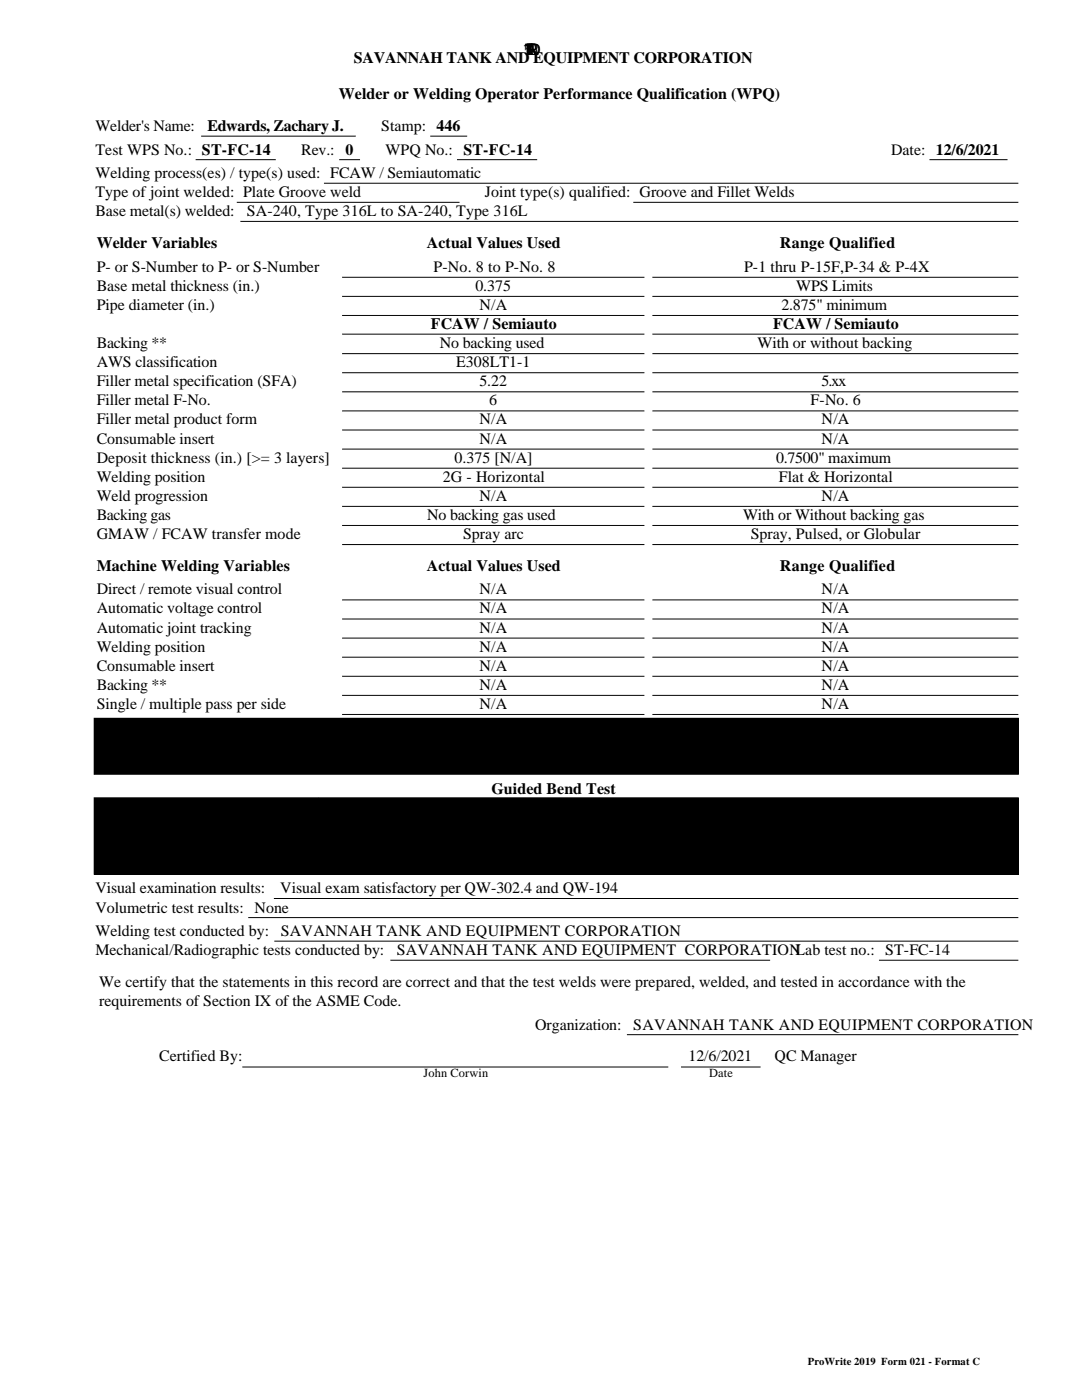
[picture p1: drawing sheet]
<svg xmlns="http://www.w3.org/2000/svg" width="216mm" height="279mm" viewBox="0 0 216 279" stroke-linecap="round" stroke-linejoin="round" font-family="sans-serif">
<defs><g id="words">
<g font-size="3.2">
<text x="104.4" y="10.9">157 TELFAO</text>
<text x="105.3" y="10.9">IRA</text>
<text x="105.8" y="10.9">D</text>
<text x="70.6" y="12.7">SAVANNAH TANK AND EQUIPMENT CORPORATION</text>
<text x="67.6" y="19.8">Welder or Welding Operator Performance Qualification (WPQ)</text>
<text x="19" y="26.2">Welder's Name:</text>
<text x="41.4" y="26.2">Edwards, Zachary J.</text>
<text x="76.1" y="26.2">Stamp: 446</text>
<text x="19" y="30.9">Test WPS No.: ST-FC-14</text>
<text x="19" y="35.6">Welding process(es) / type(s) used: FCAW / Semiautomatic</text>
<text x="60.1" y="30.9">Rev.: 0</text>
<text x="76.9" y="30.9">WPQ No.: ST-FC-14</text>
<text x="177.8" y="30.9">Date: 12/6/2021</text>
<text x="19" y="39.4">Type of joint welded: Plate Groove weld</text>
<text x="96.8" y="39.4">Joint type(s) qualified: Groove and Fillet Welds</text>
<text x="19" y="43.2">Base metal(s) welded:</text>
<text x="49.2" y="43.2">SA-240, Type 316L to SA-240, Type 316L</text>
<text x="19.3" y="49.5">Welder Variables</text>
<text x="85.2" y="49.5">Actual Values Used</text>
<text x="155.6" y="49.5">Range Qualified</text>
<text x="19.3" y="54.2">P- or S-Number to P- or S-Number</text>
<text x="19.3" y="58">Base metal thickness (in.)</text>
<text x="86.5" y="54.2">P-No. 8 to P-No. 8</text>
<text x="94.9" y="58">0.375</text>
<text x="148.5" y="54.2">P-1 thru P-15F,P-34 &amp; P-4X</text>
<text x="158.9" y="58">WPS Limits</text>
<text x="19.3" y="61.9">Pipe diameter (in.)</text>
<text x="86" y="65.7">FCAW / Semiauto</text>
<text x="95.7" y="61.9">N/A</text>
<text x="154.3" y="65.7">FCAW / Semiauto</text>
<text x="155.9" y="61.9">2.875&quot; minimum</text>
<text x="19.3" y="69.5">Backing **</text>
<text x="87.8" y="69.5">No backing used</text>
<text x="151.1" y="69.5">With or without backing</text>
<text x="19.3" y="73.3">AWS classification</text>
<text x="19.3" y="77.1">Filler metal specification (SFA)</text>
<text x="91" y="73.3">E308LT1-1</text>
<text x="95.6" y="77.1">5.22</text>
<text x="163.9" y="77.1">5.xx</text>
<text x="19.3" y="80.9">Filler metal F-No.</text>
<text x="97.6" y="80.9">6</text>
<text x="161.7" y="80.9">F-No. 6</text>
<text x="19.3" y="84.7">Filler metal product form</text>
<text x="19.3" y="88.5">Consumable insert</text>
<text x="95.7" y="84.7">N/A</text>
<text x="95.7" y="88.5">N/A</text>
<text x="164" y="84.7">N/A</text>
<text x="164" y="88.5">N/A</text>
<text x="19.3" y="92.3">Deposit thickness (in.) [&gt;= 3 layers]</text>
<text x="90.7" y="92.3">0.375 [N/A]</text>
<text x="154.9" y="92.3">0.7500&quot; maximum</text>
<text x="19.3" y="96.1">Welding position</text>
<text x="19.3" y="100">Weld progression</text>
<text x="88.4" y="96.1">2G - Horizontal</text>
<text x="95.7" y="100">N/A</text>
<text x="155.4" y="96.1">Flat &amp; Horizontal</text>
<text x="164" y="100">N/A</text>
<text x="19.3" y="103.8">Backing gas</text>
<text x="19.3" y="107.6">GMAW / FCAW transfer mode</text>
<text x="85.2" y="103.8">No backing gas used</text>
<text x="92.4" y="107.6">Spray arc</text>
<text x="148.3" y="103.8">With or Without backing gas</text>
<text x="149.8" y="107.6">Spray, Pulsed, or Globular</text>
<text x="19.3" y="113.9">Machine Welding Variables</text>
<text x="85.2" y="113.9">Actual Values Used</text>
<text x="155.6" y="113.9">Range Qualified</text>
<text x="19.3" y="118.6">Direct / remote visual control</text>
<text x="95.7" y="118.6">N/A</text>
<text x="164" y="118.6">N/A</text>
<text x="19.3" y="122.4">Automatic voltage control</text>
<text x="95.7" y="122.4">N/A</text>
<text x="164" y="122.4">N/A</text>
<text x="19.3" y="126.2">Automatic joint tracking</text>
<text x="19.3" y="130">Welding position</text>
<text x="95.7" y="126.2">N/A</text>
<text x="95.7" y="130">N/A</text>
<text x="164" y="126.2">N/A</text>
<text x="164" y="130">N/A</text>
<text x="19.3" y="133.9">Consumable insert</text>
<text x="19.3" y="137.7">Backing **</text>
<text x="95.7" y="133.9">N/A</text>
<text x="95.7" y="137.7">N/A</text>
<text x="164" y="133.9">N/A</text>
<text x="164" y="137.7">N/A</text>
<text x="19.3" y="141.5">Single / multiple pass per side</text>
<text x="95.7" y="141.5">N/A</text>
<text x="164" y="141.5">N/A</text>
<text x="98.1" y="158.4">Guided Bend Test</text>
<text x="19" y="178.3">Visual examination results:</text>
<text x="55.9" y="178.3">Visual exam satisfactory per QW-302.4 and QW-194</text>
<text x="19" y="182.1">Volumetric test results: None</text>
<text x="19" y="186.8">Welding test conducted by:</text>
<text x="19" y="190.6">Mechanical/Radiographic tests conducted by:</text>
<text x="56" y="186.8">SAVANNAH TANK AND EQUIPMENT CORPORATION</text>
<text x="79.2" y="190.6">SAVANNAH TANK AND EQUIPMENT CORPORATIONLab test no.: ST-FC-14</text>
<text x="19.8" y="197">We certify that the statements in this record are correct and that the test welds were prepared, welded, and tested in accordance with the</text>
<text x="19.8" y="200.8">requirements of Section IX of the ASME Code.</text>
<text x="106.8" y="205.5">Organization:</text>
<text x="126.4" y="205.5">SAVANNAH TANK AND EQUIPMENT CORPORATION</text>
<text x="31.7" y="211.8">Certified By:</text>
<text x="137.4" y="211.8">12/6/2021</text>
<text x="154.6" y="211.8">QC Manager</text>
</g>
<g font-size="2.5">
<text x="84.5" y="215">John Corwin</text>
<text x="141.5" y="215">Date</text>
</g>
<text font-size="2.1" x="161.2" y="272.4">ProWrite 2019 Form 021 - Format C</text>
</g></defs>
<path d="M18.8 143.3h184.4v11.2h-184.4zM18.8 159.2h184.4v15.3h-184.4z" fill="#000"/>
<g fill="none" stroke="#000" stroke-width=".2">
<path d="M39 31.9h16M40.1 27.2h30.9M64.6 36.6h138.6M67.7 31.9h4.1M85.9 27.2h7.3M91.2 31.9h16M185.5 31.9h15.5M47.2 40.4h44.5M48 44.2h155.2M68.3 55.3h60.3M68.3 59.1h60.3M126.4 40.4h76.8"/>
<path d="M130.2 55.3h73M130.2 59.1h73M68.3 63h60.3M68.3 66.7h60.3M68.3 70.6h60.3M68.3 74.4h60.3M68.3 78.2h60.3M130.2 63h73M130.2 66.7h73M130.2 70.6h73M130.2 74.4h73M130.2 78.2h73"/>
<path d="M68.3 82h60.3M68.3 85.8h60.3M68.3 89.6h60.3M68.3 93.4h60.3M68.3 97.2h60.3M130.2 82h73M130.2 85.8h73M130.2 89.6h73M130.2 93.4h73M130.2 97.2h73M68.3 101.1h60.3M68.3 104.9h60.3"/>
<path d="M68.3 108.7h60.3M68.3 119.7h60.3M130.2 101.1h73M130.2 104.9h73M130.2 108.7h73M130.2 119.7h73M68.3 123.5h60.3M68.3 127.3h60.3M68.3 131.2h60.3M68.3 135h60.3M68.3 138.8h60.3M130.2 123.5h73"/>
<path d="M130.2 127.3h73M130.2 131.2h73M130.2 135h73M130.2 138.8h73M18.8 143.3h184.4v11.2h-184.4zM18.8 159.2h184.4v15.3h-184.4zM63.5 159.2v15.3M68.3 142.6h60.3M104.8 159.2v15.3M130.2 142.6h73M149.2 159.2v15.3M18.8 163h184.4"/>
<path d="M18.8 166.8h184.4M18.8 170.7h184.4M54.7 179.3h148.5M49.5 183.1h153.7M54.7 187.8h148.5M77.9 191.6h75.8M175.4 191.6h27.8M48.3 212.9h85M125.1 206.5h78.1M135.9 212.9h15.9"/>
</g>
<use href="#words"/>
</svg>
